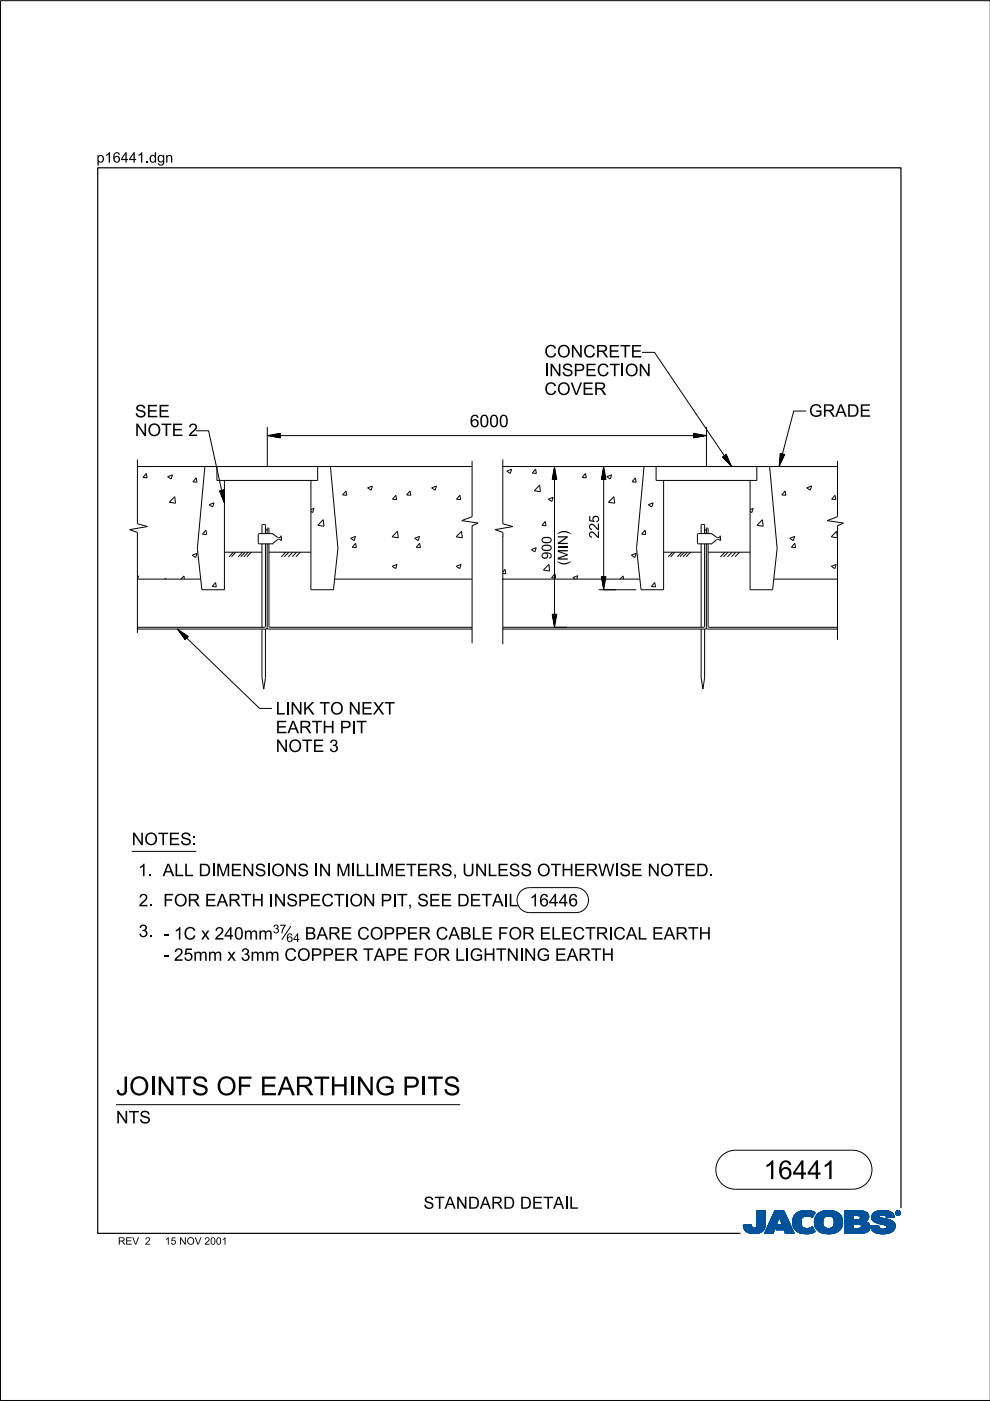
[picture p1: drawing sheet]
<svg xmlns="http://www.w3.org/2000/svg" width="210mm" height="297mm" viewBox="0 0 210 297" stroke-linecap="round" stroke-linejoin="round" font-family="sans-serif">
<defs><g id="words">
<g font-size="4">
<text x="24.6" y="232.2">JOI</text>
<text x="33.2" y="232.2">N</text>
<text x="37.2" y="232.2">TS OF EARTH</text>
<text x="73.9" y="232.2">I</text>
<text x="79.5" y="232.2">G PI</text>
<text x="90.6" y="232.2">TS</text>
<text x="161.9" y="250">16441</text>
</g>
<g font-size="2.6">
<text x="115.4" y="75.8">CON</text>
<text x="123.6" y="75.8">CRETE</text>
<text x="115.4" y="83.7">COVER</text>
<text x="115.4" y="79.8">I</text>
<text x="119.1" y="79.8">SPECTI</text>
<text x="132.5" y="79.8">ON</text>
<text x="28.6" y="88.5">SEE</text>
<text x="171.5" y="88.4">GRADE</text>
<text x="28.6" y="92.5">N</text>
<text x="31.3" y="92.5">OTE 2</text>
<text x="99.6" y="90.6">6000</text>
<text x="58.5" y="155.5">EARTH</text>
<text x="61.6" y="151.5">N</text>
<text x="64.2" y="151.5">K TO N</text>
<text x="72" y="155.5">PI</text>
<text x="75.5" y="155.5">T</text>
<text x="76.6" y="151.5">EXT</text>
<text x="58.5" y="159.4">N</text>
<text x="61.1" y="159.4">OTE 3</text>
<text x="27.9" y="179.2">N</text>
<text x="30.6" y="179.2">OTES:</text>
<text x="29.3" y="185.8">1. ALLDI</text>
<text x="45.8" y="185.8">M</text>
<text x="48.9" y="185.8">EN</text>
<text x="54" y="185.8">SI</text>
<text x="57.5" y="185.8">ON</text>
<text x="67.6" y="185.8">N</text>
<text x="71.3" y="185.8">M</text>
<text x="75.4" y="185.8">L</text>
<text x="80.5" y="185.8">M</text>
<text x="83.6" y="185.8">ETERS,UN</text>
<text x="103.4" y="185.8">LESS OTH</text>
<text x="121.7" y="185.8">ERW I</text>
<text x="131.3" y="185.8">SE N</text>
<text x="140" y="185.8">OTED.</text>
<text x="29.4" y="192.2">2. FOR EARTH</text>
<text x="57" y="192.2">I</text>
<text x="60.7" y="192.2">SPECTI</text>
<text x="74.1" y="192.2">ON</text>
<text x="80.7" y="192.2">PI</text>
<text x="84.2" y="192.2">T,SEE DETAI</text>
<text x="107.8" y="192.2">L 16446</text>
<text x="29.4" y="198.7">3. -1C x240mm</text>
<text x="34.6" y="203.7">-25mm x3mm COPPER TAPE FOR LI</text>
<text x="64.6" y="199.2">BARE COPPER CABLE FOR ELECTRI</text>
<text x="99.6" y="203.7">GH</text>
<text x="105.1" y="203.7">TN</text>
<text x="110.1" y="203.7">I</text>
<text x="113.8" y="203.7">G EARTH</text>
<text x="130" y="199.2">CALEARTH</text>
<text x="24.6" y="238.2">N</text>
<text x="27.3" y="238.2">TS</text>
<text x="89.8" y="256.3">STAN</text>
<text x="99.2" y="256.3">DARD DETAI</text>
<text x="120.6" y="256.3">L</text>
</g>
<g font-size="2.2">
<text x="20.5" y="34.5">p16441.</text>
<text x="31.6" y="34.5">dgn</text>
</g>
<g font-size="2.1">
<text x="116.9" y="118.6" transform="rotate(-90 116.9 118.6)">900</text>
<text x="120.4" y="119.9" transform="rotate(-90 120.4 119.9)">(MIN)</text>
<text x="127" y="114.2" transform="rotate(-90 127 114.2)">225</text>
</g>
<g font-size="1.9">
<text x="57.8" y="197.9">37</text>
<text x="60.7" y="199.7">64</text>
</g>
<g font-size="1.6">
<text x="25" y="263.9">REV</text>
<text x="30.7" y="263.9">2</text>
<text x="35" y="263.9">15NOV 2001</text>
</g>
</g></defs>
<g fill="none" stroke="#00539a" stroke-width=".21">
<path d="M157.6 259.8h1.7M157.6 259.9h1.7M157.6 259.9l1.7 .1M157.6 260h1.8M158.1 259.7h1.2M159.3 259.7h-1.7l.1 .7M159.3 259.7h-.9M159.3 259.7l.1 .3M159.4 260l.1 .3M160.4 260l-.2 .3h2M160.5 259.6h1.8M160.5 259.6l-.1 .4"/>
<path d="M160.5 259.7h1.8M160.5 256.7v2.9M160.5 256.9h1.8M160.5 257.5h1.8M160.5 256.7h1.8v2.7M160.5 256.8h1.8M160.5 256.8l1.8 .1M160.5 256.9l1.8 .1M160.5 257h1.8M160.5 257.1h1.8M160.5 257.2h1.8M160.5 257.2l1.8 .1"/>
<path d="M160.5 257.3h1.8M160.5 257.4h1.8M160.5 257.4l1.8 .1M160.5 257.6h1.8M160.5 257.6l1.8 .1M160.5 257.7h1.8M160.5 257.8h1.8M160.5 257.9h1.8M160.5 258h1.8M160.5 258.1h1.8M160.5 258.1l1.8 .1M160.5 258.2h1.8"/>
<path d="M160.5 258.3h1.8M160.5 258.3l1.8 .1M160.5 258.4h1.8M160.5 258.5h1.8M160.5 258.5l1.8 .1M160.5 258.6h1.8M160.5 258.6l1.8 .1M160.5 258.7h1.8M160.5 258.8h1.8M160.5 258.9h1.8M160.5 259h1.8M160.5 259.1h1.8"/>
<path d="M160.5 259.2h1.8M160.5 259.3h1.8M160.5 259.8h1.8M162.2 260h-1.8M162.2 259.9v.3M162.2 259.9h-1.8M162.2 259.8h-1.7M162.3 259.4l-.1 .5M162.3 259.4v-2.7h-1.8v2.9M162.3 259.5h-1.8M162.3 259.6h-1.8M162.3 256.7l-1.8 .1"/>
<path d="M162.3 259.4h-1.8M163.7 258.1h3.1M163.7 258h3.1M163.7 257.9h3M163.8 257.8h2.9M163.8 257.7h2.9M163.8 257.7h2.8M163.9 257.6h2.7M163.9 257.5h2.7M164 257.4h2.5M164 257.3h2.5M164.1 257.2h2.3"/>
<path d="M164.1 257.1h2.3M164.1 257h2.3M164.2 257h2.1M164.2 256.9h2.1M164.2 256.8h2.1M164.3 256.7h1.9l2.2 4.8h-1.9l-.3-.8h-1.7l.4-1h1l-.7-1.7-1.3 3.5h-1.8zM164.5 260h-1.7M164.5 259.9l-1.7 .1M164.5 259.9h-1.7M164.5 259.8l-1.7 .1M164.6 259.8h-1.7M164.6 259.7l-1.7 .1"/>
<path d="M164.6 259.7h-1.7M164.6 259.6h-1.7M164.6 259.5l-1.6 .1M164.7 259.5h-1.7M164.7 259.4l-1.7 .1M164.7 259.4h-1.7M164.7 259.3l-1.6 .1M164.7 259.3h-1.6M164.8 259.2l-1.7 .1M164.8 259.2h-1.7M164.8 259.1l-1.6 .1M164.8 260h2.9"/>
<path d="M164.8 259.1h-1.6M164.8 259.9h2.9M164.8 259l-1.6 .1M164.9 259.9h2.7M164.9 259h-1.7M164.9 259.8h2.7M164.9 258.9h-1.6M164.9 258.8h-1.6M164.9 259.7h2.7M164.9 259.7l-.4 1 3.6 .1M165 258.7h-1.6M165 258.6l-1.6 .1"/>
<path d="M165 258.6h-1.6M165 258.5l-1.6 .1M165 258.5h-1.6M165.1 258.4l-1.6 .1M165.1 258.4h-1.6M165.1 258.3l-1.6 .1M165.1 258.3h-1.6M165.1 258.2l-1.5 .1M165.1 258.2h-1.5M165.2 258.1l-1.6 .1M165.2 258.1h-1.6M165.2 258l.7 1.7h-1"/>
<path d="M165.2 258l.7 1.7M165.3 258.1h1.5M165.3 258.1l1.6 .1M165.3 258.2h1.6M165.3 258.2l1.6 .1M165.3 258.3h1.6M165.4 258.3l1.6 .1M165.4 258.4h1.6M165.4 258.4l1.6 .1M165.4 258.5h1.6M165.4 258.5l1.7 .1M165.4 258.6h1.7"/>
<path d="M165.5 258.6l1.6 .1M165.5 258.7h1.6M165.5 258.8h1.7M165.5 258.9h1.7M165.6 258.9h1.6M165.6 259h1.7M165.6 259l1.7 .1M165.6 259.1h1.7M165.6 259.1l1.7 .1M165.7 259.2h1.7M165.7 259.2l1.7 .1M165.7 259.3h1.7"/>
<path d="M165.7 259.3l1.7 .1M165.7 259.4h1.7M165.8 259.4l1.7 .1M165.8 259.5h1.7M165.8 259.5l1.7 .1M165.8 259.6h1.7M166.2 256.7l2.2 4.8M166.2 256.8l-1.9-.1-2.2 4.8h1.8l1.3-3.5M168 258.9l.4 1.5M168 258.9h1.8M168 259h1.8M168 259.1h1.8"/>
<path d="M168 259.2h1.8M168 259.2l1.8 .1M168 259.3h1.8M168 259.3l1.8 .1M168.1 259.4h1.8M168.1 259.5h1.7M168.1 259.4l1.7 .1M168.1 259.5l1.8 .1M168.1 259.6h1.8M168.1 259.7h1.8M168.1 259.7l1.8 .1M168.1 259.8h1.8"/>
<path d="M168.1 259.8l1.8 .1M168.2 260h1.8M168.2 259.9h1.8M168.3 258l-.3 .9M168.9 257.3l-.6 .7M169.1 257.1h3.6M169.2 257h3.4M169.4 256.9h3.1M169.5 256.9h2.9M169.8 256.8h2.4M169.8 259.1a1.33 1.33 0 0 0 .8 1.4 1.33 1.33 0 0 0 1.5-.3l.2-.1M169.8 259.1h-1.8"/>
<path d="M169.8 259l-1.8 .1M169.9 258.8l-1.9 .1M169.9 258.8h-1.9M169.9 258.7h-1.9M169.9 258.6h-1.8M169.9 258.6l-1.9 .1M169.9 258.5l-1.8 .1M169.9 258.5h-1.8M169.9 258.4l-1.8 .1M170 258.4h-1.9M170 258.4l-.2 .7M170 258.3l-1.8 .1"/>
<path d="M170 258.3h-1.8M170 258.2l-1.8 .1M170.1 258.2h-1.9M170.1 258.1l-.1 .3M170.1 258.1l-1.9 .1M170.2 258.1h-2M170.3 258h-2.1M170.3 256.7l-1.4 .5M170.3 256.7h1.5M170.3 256.7a4 4 0 0 1 2.5 .4M170.4 258h-2.1M170.4 257.9h-2.1"/>
<path d="M170.6 257.8l-2.3 .1M170.6 257.9l-.5 .2M170.8 257.8h-2.5M171.5 256.7l-1.7 .1M171.5 256.7l.6 .1M171.7 257.8h.7M171.8 257.9h.6M171.9 258h.4M172.1 258.1h.2M172.2 258.1h.1M172.3 258h-.3M172.4 257.8h-.8"/>
<path d="M172.4 257.7l-4 .1M172.5 257.7h-4.1M172.5 257.6l-4 .1M172.5 257.6h-4M172.6 257h-3.3M172.6 257.5l-4.1 .1M172.6 257.5h-4M172.6 257.4l-4 .1M172.7 257.4h-4M172.7 259h1.8M172.7 259.2h1.8M172.7 259.3h1.8"/>
<path d="M172.7 259.3l1.8 .1M172.7 259.4h1.8M172.7 257.3l-3.9 .1M172.7 259.5h1.8M172.7 259.5l1.8 .1M172.7 259.6h1.8M172.7 259.7h1.8M172.7 258.6h1.8M172.7 257.3h-3.9M172.8 259.8h1.8M172.8 257.2l-3.9 .1M172.8 259.9h1.8"/>
<path d="M172.8 259.9l.3 .6M172.8 259.8l1.8 .1M172.8 259.9l1.8 .1M172.8 257.2h-3.9M172.8 260h1.8M172.8 257.1l-.6 1.1a1.75 1.75 0 0 0-1.6-.3M172.9 257.1l-3.9 .1M173 257.8l-.3 1.3h1.8M173 257.8h5.3M173.1 257.7h5.2M173.1 257.7h5.1M173.1 257.6h5.1"/>
<path d="M173.2 257.6h4.9M173.2 257.5h4.8M173.4 257.4h4.6M173.4 257.4h4.5M173.5 257.3h4.4M173.6 257.2l4.2 .1M173.6 257.2h4.1M173.7 257.1l4 .1M173.8 257.1h3.8M173.9 257h3.5M174 257h3.3M174.1 256.9h3.2"/>
<path d="M174.2 256.9h2.8M174.4 256.8h2.6M174.5 259h-1.8M174.5 259.2a1.15 1.15 0 0 0 1.3 1.3M174.5 259.2l-1.8-.1 .1 .8M174.5 258.9l-1.8 .1M174.5 258.9h-1.8M174.5 258.8l-1.8 .1M174.5 258.7l-1.8 .1M174.5 258.7h-1.8M174.5 258.6l-1.8 .1M174.5 258.5l-1.8 .1"/>
<path d="M174.6 258.5h-1.9M174.6 256.8h1.9M174.6 258.4l-.1 .8M174.6 258.4h-1.8M174.6 258.4l-1.9 .1M174.6 258.3l-1.8 .1M174.6 258.3h-1.8M174.7 258.2h-1.9M174.7 258.1l-.1 .3M174.8 258.1l-2 .1M174.8 258.1h-1.9M174.9 256.7a3.2 3.2 0 0 1 3.6 1.4l.1 .8-.1 1.1"/>
<path d="M174.9 258l-1.9 .1M175 258h-2M175.1 257.9l-.4 .2M175.1 257.9h-2.1M175.2 257.9h-2.2M175.5 256.7h.7M175.7 257.8l-.6 .1M175.7 257.8l.6 .1M175.7 257.8h-2.7M176 257.8h2.4M176.2 257.9h2.2M176.3 257.9l.5 .5"/>
<path d="M176.4 258h2M176.4 256.7h-1.5a2.68 2.68 0 0 0-1.9 1.1M176.5 258l2 .1M176.5 258.1h2M176.6 258.1h1.9M176.6 258.2h1.9M176.7 258.2l1.8 .1M176.7 258.3h1.8M176.7 258.3l1.9 .1M176.7 259.9h1.8M176.7 258.4h1.9M176.8 258.4l.1 .5"/>
<path d="M176.8 258.4l1.8 .1M176.8 258.5h1.8M176.8 258.6h1.8M176.9 258.8h1.7M176.9 258.8l1.8 .1M176.9 258.7h1.7M176.9 259.4h1.8M176.9 259.2l1.8 .1M176.9 259.1h1.8M176.9 259.2h1.8M176.9 258.9v.3M176.9 259.2a1.11 1.11 0 0 1-1.1 1.3"/>
<path d="M176.9 259h1.8M176.9 258.9h1.8M176.9 259.3h1.8M176.9 259.3l1.8 .1M178 257.4l-4.7 .1M178.4 257.9h-2.1l.5 .5M178.5 259.7l-1.7 .1M178.5 259.8l-1.8 .1M178.5 259.8h-1.7M178.5 260l-.2 .5M178.5 259.9l-1.8 .1M178.5 260h-1.8"/>
<path d="M178.6 259.7h-1.8M178.6 258.5l-1.8 .1M178.6 259.6h-1.8M178.6 259.5l-1.8 .1M178.6 259.5h-1.8M178.7 259.4h-1.8M179.1 259.7h1.8M179.1 259.5h5.2M179.1 256.9h4.4M179.1 257.5h5M179.1 256.8h4M179.1 256.8h3.4"/>
<path d="M179.1 257h4.5M179.1 257.1h4.7M179.1 257.1l4.7 .1M179.1 257.2h4.8M179.1 257.2l4.8 .1M179.1 257.3h4.8M179.1 257.3l4.9 .1M179.1 257.4h4.9M179.1 257.4l5 .1M179.1 257.6h5M179.1 257.6l5 .1M179.1 257.7h5"/>
<path d="M179.1 257.7l1.8 .1M179.1 257.8h1.8M179.1 257.9h1.8M179.1 258h1.8M179.1 258.1h1.8M179.1 258.2h1.8M179.1 258.3h1.8M179.1 258.4h1.8M179.1 258.5h1.8M179.1 258.5l1.8 .1M179.1 258.6h4.8M179.1 258.7h4.7"/>
<path d="M179.1 258.7h4.6M179.1 258.8h4.5M179.1 258.9h4.5M179.1 258.9h4.3M179.1 259h4.4M179.1 259l4.5 .1M179.1 259.1h4.6M179.1 259.1l4.7 .1M179.1 259.2h4.8M179.1 259.2l4.9 .1M179.1 259.3h5M179.1 259.3l5.1 .1"/>
<path d="M179.1 259.4h5.1M179.1 259.4l5.1 .1M179.1 259.5l1.8 .1M179.1 259.6h1.8M179.1 259.8h1.8M179.1 259.9h1.8M179.1 260h1.8M180.9 257.7v.9M181.8 259.5h-.9v1v-1M181.8 259.5h.2M181.8 259.5l.8 .3M182.1 257.7l2.1 .1"/>
<path d="M182.2 257.8h2M182.2 259.5l2.1 .1M182.3 258.5h1.7M182.3 258.5l-1.4 .1M182.3 257.9h1.9M182.4 257.9h1.8M182.4 257.9v.1M182.4 257.9l-.4-.2h-1.1v.9M182.4 258h1.8M182.4 258v.3M182.4 258.3l-.1 .2M182.4 259.6h1.9"/>
<path d="M182.4 258.1h1.8M182.4 258.1l1.8 .1M182.4 258.2h1.8M182.5 259.7h1.9M182.5 256.9l1.1 .1M182.5 259.7l1.9 .1M182.6 259.8h1.8M182.6 259.8v.4l-.2 .2M182.7 259.9h1.7M182.9 256.8h-3.8v4.7M183.3 256.9l-4.2-.1v4.7M183.6 257l.4 .4"/>
<path d="M183.9 259.2l.2 .2M184 258.5l-2.1 .1M184 258.5h-1.8M184 257.4l.1 .2M184.1 258.4l-.8 .6 .6 .2M184.1 258.4h-1.8M184.1 258.3l-1.7 .1M184.1 258.3h-1.7M184.1 257.6l.1 .6M184.1 258.2l-1.7 .1M184.1 259.4l.3 .5v.6M184.2 258.2l-.1 .2"/>
<path d="M184.2 258h-1.8M184.4 259.9h-1.7M184.5 260h-1.8M184.6 259.9v.2M184.6 259.9h1.7M184.6 260h1.7M184.8 258.1h1.7M184.8 258l.2 .7M184.8 258h1.7M184.8 258.3h2.5M184.8 258.3l2.8 .1M184.8 258.1l1.8 .1"/>
<path d="M184.8 258.2h2M184.8 258.4h3M184.8 258.4l3.2 .1M184.9 258.2l2.1 .1M184.9 257.6h4.6M184.9 258.5h3.4M184.9 258.5l3.6 .1M184.9 258.6h3.7M184.9 257.5h4.5M185 257.5h4.4M185 258.6l3.7 .1M185 258.7h3.9"/>
<path d="M185 258.7l.6 .4M185 257.4h4.3M185 257.4h4.4M185.1 258.7l3.9 .1M185.1 258.8h.7M185.1 257.3h4.1M185.2 258.9h.6M185.2 258.9l4.1 .1M185.3 257.2h3.9M185.3 259h4M185.3 257.1l3.8 .1M185.4 257.1h3.7"/>
<path d="M185.4 259l4 .1M185.5 257h3.5M185.5 259.1h4M185.6 259.1l3.9 .1M185.6 259.1l.5 .2M185.7 259.2h3.9M185.7 256.9h3M185.8 259.2l3.8 .1M185.8 258.9h3.4M185.9 258.8h3.2M185.9 256.8h2.7M185.9 256.8l-.8 .5-.3 .7"/>
<path d="M185.9 256.8l.7-.1a3.3 3.3 0 0 1 2.7 .6h-4.2M186 259.3h3.6M186.1 256.8h2.3M186.1 259.4h3.6M186.1 259.3l1.5 .4 .4 .2M186.3 259.8l-.5 .1M186.3 259.8l-1.7 .1M186.3 259.8v.3M186.3 259.4h3.4M186.4 257.9h-1.6M186.4 257.9l.1 .1M186.5 257.9h-1.7"/>
<path d="M186.5 257.8h-1.7M186.5 258v.1M186.5 257.8l-.1 .1M186.5 257.7h-1.6M186.5 259.4l3.2 .1M186.5 258.1l.1 .1M186.6 257.6l-1.7 .1M186.6 258.2l.4 .1M186.7 256.7h.8M186.7 259.5h3M186.8 257.6h-1.9M186.9 259.5l2.9 .1"/>
<path d="M187 258.3l1.7 .4 .9 .6M187.2 259.6h2.6M187.3 257.6h2.2M187.4 259.7h2.4M187.6 257.6l1.9 .1M187.6 259.7h2.2M187.6 257.7h2M187.7 257.7a1.07 1.07 0 0 0-1.2 .1M187.7 257.7l.1 .1M187.7 257.8h1.9M187.8 257.8h1.7M187.8 256.7h-1.3"/>
<path d="M187.8 257.8l.1 .4M187.8 257.9h1.7M187.8 257.9h1.8M187.9 258h1.7M187.9 258l1.7 .1M187.9 258.1h1.1M187.9 258.1h1.7M187.9 259.9h1.9M188 259.9l.1 .2M188 260h1.8M188.1 257h-2.6M188.2 257h.6"/>
<path d="M188.7 256.9h-2.9M189.3 257.3l.3 .8-1.7 .1M189.6 259.3l.2 .4v.6M189.8 259.9l-1.8 .1M189.8 259.8h-2.1M189.8 259.8h-1.9M189.9 257.2v.1M189.9 257.1h.1M189.9 257.2h.1M189.9 257.3h.1M189.9 257.3l.2 .3M190 257.4h.1"/>
<path d="M190 257.4l.1 .1M190 257.5h.2M190 257.2v.1M190 257.2l.2 .3M190 257.3l.2 .2M190 257.1h-.1M190 257h-.1M190.1 257h-.2M190.1 257.5l.2 .1M190.1 256.9h-.1M190.1 257.6h.6M190.2 256.8l-.1 .1"/>
<path d="M190.2 257.5l.2 .1M190.2 257.5l-.1 .1M190.2 257.6h.4M190.2 256.9h.4M190.2 256.9h.4l-.1 .3 .2 .3-.3-.3-.2 .3zM190.2 256.9v.6l.1-.3 .3 .3M190.2 257h.4M190.2 257.1h.1M190.2 257.1h.5M190.2 257.2h.5M190.2 257.2l.3 .1M190.2 257.3h.1"/>
<path d="M190.2 257.4h.1M190.2 257.4l.1 .1M190.2 256.8h-.1M190.3 257h.2v.1l-.2 .1zM190.3 257v.2M190.3 257h-.1M190.4 257.2l.2 .3M190.4 257.6h.1M190.4 256.8h-.2l-.2 .4M190.4 256.7a.5 .5 0 0 1 .5 .5 .5 .5 0 0 1-.5 .5M190.4 256.8l.4 .2v.2M190.4 256.7a.5 .5 0 0 0-.5 .5 .5 .5 0 0 0 .5 .5l-.3-.1"/>
<path d="M190.4 256.8l.3 .1 .1 .3M190.4 256.7l-.4 .2-.1 .3M190.4 256.7v.1M190.4 257.6v.1M190.4 256.7l.3 .1 .2 .4M190.4 257h-.1l.1 .2M190.4 257l.2 .1-.2 .1M190.4 257h.1M190.5 257.3h.1M190.5 257.3l.1 .1M190.5 257.2l.2 .3M190.5 257.4h.1"/>
<path d="M190.5 257.1h.2M190.5 257.4l.2 .1M190.5 257l-.1 .2M190.5 256.7h-.3M190.6 257.5h.2M190.6 256.8h.1M190.6 257.1l-.1 .1M190.7 257.1h-.1M190.7 257.1l-.2 .1M190.7 257.1l-.5-.2v.6l.1-.3M190.7 257h-.1M190.7 256.8l.1 .1"/>
<path d="M190.7 256.8h-.6M190.7 256.9h.2M190.8 257h.1M190.8 257.6h-.2M190.8 257.2v.2l-.4 .2M190.8 257.2l-.1 .3-.3 .1M190.8 257.1h.1M190.8 257.2h.1M190.9 257.4l-.2 .1M190.9 257.4h-.1M190.9 257.3l-.1 .1M190.9 257.3h-.1"/>
<path d="M190.9 257.2h.1M190.9 257.2l-.1 .3-.4 .2M190.9 257.1h-.1M157.7 260.1h1.7M157.7 260l1.7 .1M157.7 260.2h1.8M157.7 260.2l1.8 .1M157.7 260.3h1.8M157.7 260.3l1.9 .1M157.7 260.4h4.4M157.7 260.4l.4 .5M157.7 260.4l4.4 .1"/>
<path d="M157.8 260.5h4.3M157.8 260.6h4.3M157.8 260.7h4.2M157.9 260.7h4.1M157.9 260.8h4M158 260.8h3.9M158 260.9h3.9M158.1 260.9h3.3M158.1 261h3.6M158.2 261h3.5M158.3 261.1h3.2M158.4 261.2h3.1"/>
<path d="M158.5 261.2h2.9M158.6 261.3h2.7M158.7 261.4h2.4M158.8 261.4h2.1M159.1 261.5h1.6M159.5 260.3l.3 .1 .4-.1M159.7 261.5h.7M160.9 261.4h.1M161.5 260.9h.2M161.6 261.1h-3.3M162.1 260.3l-2 .1M162.2 260.2l-1.9 .1"/>
<path d="M162.2 260.2a2.25 2.25 0 0 1-2.8 1.3l-.9-.2-.4-.4M162.2 260.2h-1.9M162.2 260.1l-1.8 .1M162.2 260.1h-1.8M162.2 260l-1.8 .1M164 261.4h-1.9M164 261.3l-1.9 .1M164 261.3h-1.8M164 261.2l-1.8 .1M164 261.2h-1.8M164.1 261.1l-1.9 .1M164.1 261.1h-1.8"/>
<path d="M164.1 261l-1.8 .1M164.1 261h-1.8M164.1 260.9l-1.8 .1M164.2 260.9h-1.8M164.2 260.8l-1.8 .1M164.2 260.8h-1.8M164.2 260.7l-1.8 .1M164.2 260.7h-1.7M164.2 260.6l-1.7 .1M164.3 260.6h-1.8M164.3 260.5h-1.8M164.3 260.4l-1.7 .1"/>
<path d="M164.3 260.4h-1.7M164.3 260.3l-1.7 .1M164.4 260.3h-1.8M164.4 260.2l-1.7 .1M164.4 260.2h-1.7M164.4 260.1l-1.7 .1M164.4 260.1h-1.7M164.5 260l-1.8 .1M164.5 260.7h3.5M164.6 260.7h3.4M164.6 260.6h3.4M164.6 260.5h3.4"/>
<path d="M164.6 260.5h3.3M164.6 260.4h3.3M164.7 260.4h3.2M164.7 260.3h3.2M164.7 260.3h3.1M164.7 260.2h3.1M164.8 260.1h3M164.8 260.1h2.9M166.3 260.8h1.8M166.3 260.8l1.8 .1M166.3 260.9h1.8M166.3 260.9l1.8 .1"/>
<path d="M166.3 261h1.9M166.3 261l1.9 .1M166.4 261.1h1.8M166.4 261.1l1.8 .1M166.4 261.2h1.9M166.4 261.2l1.9 .1M166.4 261.3h1.9M166.5 261.3l1.8 .1M166.5 261.4h1.9M166.5 261.5h1.9M166.5 261.5l-.3-.8 .3 .8h1.9M168.2 260l1.9 .1"/>
<path d="M168.2 260.1h1.9M168.2 260.1l1.9 .1M168.2 260.2h2M168.3 260.2l2 .1M168.3 260.3h2.1M168.3 260.3l2.2 .1M168.3 260.4h2.5M168.4 260.4l.6 .7M168.4 260.4l4.1 .1M168.5 260.5h4M168.5 260.6h4M168.6 260.7h4"/>
<path d="M168.6 260.7l4 .1M168.7 260.8h3.9M168.7 260.8l4 .1M168.8 260.9h3.9M168.9 260.9l3.8 .1M168.9 261h3.9M169 261l3.8 .1M169 261.1h3.9M169 261.1a4.2 4.2 0 0 0 3.8 0M169.1 261.1h3.8M169.2 261.2h3.5M169.3 261.3h3.2"/>
<path d="M169.5 261.4h2.8M169.6 261.4h2.6M170 261.5h2M170.6 261.6h.4M171.5 260.4h.9M171.6 260.4h.8M171.8 261.5h-1.5M171.8 260.3h.6M172 260.3h.3M172 260.2h.3M172.1 260.2h.2M172.2 260.1h.1"/>
<path d="M172.3 260.1l.6 1M172.6 261.2l-3.3 .1M172.8 260.1h1.9M172.9 260.1l1.9 .1M172.9 260.2h1.9M172.9 260.2l2 .1M172.9 260.3h2.2M173 260.3l2.1 .1M173 260.4h2.4M173 260.4h5.3M173.1 260.5h5.2M173.1 260.5l.7 .6 .8 .4"/>
<path d="M173.1 260.6h5.2M173.2 260.6h5M173.3 260.7h4.9M173.3 260.7h4.8M173.3 260.8h4.7M173.4 260.9h4.5M173.5 260.9h4.4M173.5 261h4.3M173.6 261h4.2M173.7 261.1h4M173.8 261.1h3.8M173.8 261.2h3.7"/>
<path d="M174 261.2h3.4M174.2 261.4h2.9M174.3 261.4h2.7M175.1 261.5h1.4M175.3 261.6h.4M176.6 260.2h1.9M177 261.4l-1 .2-1.4-.1h2.2M177.3 261.3h-3.3M178.1 260.8h-4.8M178.3 260.5l-.6 .6-.7 .3M178.3 260.4h-2.2M178.4 260.3l-2.2 .1"/>
<path d="M178.4 260.3h-2l-.6 .2M178.5 260.2l-2.1 .1M178.5 260.2h-2M178.5 260.1h-1.9M178.5 260l-1.9 .1M179.1 261.5h3.4M179.1 260.1h1.8M179.1 260.1l1.8 .1M179.1 260.2h1.8M179.1 260.2l1.8 .1M179.1 260.3h1.8M179.1 260.4h1.8"/>
<path d="M182.3 260.4h2.1M182.4 260.4h2M182.4 260.4l-.6 .1M183.1 261.4l-4 .1M183.4 261.3l-4.3 .1M183.5 261.3h-4.4M183.7 261.3h-.1M183.7 261.2l-4.6 .1M183.8 261.2h-4.7M183.9 261.1l-4.8 .1M184 261.1h-4.9M184 261l-4.9 .1"/>
<path d="M184.1 261l-.8 .4-1.1 .1M184.1 261h-5M184.1 260.9l-5 .1M184.2 260.9h-5.1M184.2 260.8l-5.1 .1M184.3 260.8h-5.2M184.3 260.7l-5.2 .1M184.3 260.7h-5.2M184.4 260.6l-5.3 .1M184.4 260.6h-5.3M184.4 260.5h-5.3M184.4 260.5l-.3 .5"/>
<path d="M184.4 260.4l-5.3 .1M184.5 260l-1.8 .1M184.5 260.2l-2 .1M184.5 260.3h-2M184.5 260.1h-1.9M184.5 260.2h-1.9M184.6 260.1l.1 .3M184.6 260.1h1.7M184.6 260.1h1.8M184.6 260.1l1.8 .1M184.6 260.2h1.8M184.6 260.2l1.8 .1"/>
<path d="M184.7 260.3h1.8M184.7 260.3l1.8 .1M184.7 260.4a2.52 2.52 0 0 0 2.7 1.2M184.7 260.4h1.9M184.7 260.5h2M184.7 260.5h2.1M184.8 260.6h2.1M184.8 260.6h4.8M184.8 260.7h4.7M184.9 260.8h4.6M184.9 260.8h4.5M185 260.9h4.4"/>
<path d="M185.1 260.9h4.3M185.1 261h4.3M185.2 261.1h4M185.2 261.1h3.9M185.3 261.2h3.7M185.4 261.2h3.5M185.5 261.3h3.4M185.7 261.3h3.1M185.8 261.4h2.7M185.9 261.5h2.4M186.3 260.1a1.08 1.08 0 0 0 1.4 .5M186.4 261.5h1.6"/>
<path d="M186.6 261.6h.9M188 260.4h1.8M188 260.4l-.3 .2M188.1 260.3h1.7M188.1 260.1l-.1 .3M188.1 260.2h1.7M188.3 261.5l-.9 .1M188.9 261.3l-.6 .2M189.3 261.1h-4.1M189.4 260.9l-.5 .4M189.6 260.7h-4.8M189.7 260.6h-2"/>
<path d="M189.7 260.5h-1.9M189.7 260.5h-1.8M189.7 260.4h-1.7M189.7 260.3h-1.6M189.8 260.2h-1.7M189.8 260.3l-.4 .6M189.8 260.1h-1.7M189.8 260h-1.7"/>
<circle cx="190.4" cy="257.2" r=".51"/>
<circle cx="190.4" cy="257.2" r=".42"/>
</g>
<g fill="none" stroke="#000" stroke-width=".21">
<path d="M210 .1h-209.9v296.8h209.9M136.1 74.7h2.7l15.2 22.5-.2-.2 .1-.2 .3 .8-.6-.7 .3-.2 .6 1.3-1-1.1 .5-.4 .8 1.9-1.5-1.5 .7-.5 1.1 2.5-1.9-2 .8-.5M29.1 98.9h71M29.1 97.4v13.6l2.2 .6-3.8 .7 1.6 .6v21.3M41.6 91.3h2.6l2.9 13.4-.1-.3 .2-.1v.8l-.3-.8 .4-.1 .1 1.4-.6-1.4 .6-.2 .1 2.1-.8-2 .8-.2 .1 2.8-1.1-2.6 1-.2M43.4 98.9l-1.6 17.4 1 8.7h4.8v-23.1M46 98.9v3h21.4v-3M56.7 90.5v8.4M70.1 98.9l1.6 17.4-1 8.7h-4.8v-23.1M100.1 97.7v11.9l-2.2 .8 3.5 .5-1.3 .6v24.9M106.4 98.9h71.2M106.6 97.4v13.6l2.1 .6-3.7 .7 1.6 .6v.8"/>
<path d="M107.4 99.9l1.1-.4-.3 .9zM113.6 99.5l.1 .9-.9-.1zM136.6 98.9l-1.6 17.4 .9 8.7h4.8v-23.1M139.1 98.9v3h21.4v-3M147 92.4h.7l-.3-.1v.2l.8-.1-.9-.2v.4l1.4-.2-1.5-.3-.1 .7 2.1-.4-2.1-.4-.1 .8 2.8-.4-2.8-.5v.9M149.8 92.4h-91.1l.3-.1 .1 .2-.8-.1 .8-.2 .1 .4-1.4-.2 1.4-.3 .1 .7-2-.4 2-.4 .1 .8-2.7-.4 2.7-.5v.9M149.8 90.5v8.4M163.2 98.9l1.6 17.4-1 8.7h-4.8v-23.1M170.9 87.2h-2.6l-2.6 9.7v-.3h.2l-.3 .8 .1-.9 .4 .1-.6 1.2 .1-1.4h.7l-.9 1.9 .1-2.1 .9 .2-1.2 2.5 .2-2.8 1 .3M177.6 97.7v11.9l-2.2 .8 3.4 .5-1.2 .6v24.1M31 100.4l.2 .9-.9-.1zM35.5 101.1l1.1-.4-.3 .9z"/>
<path d="M37 105.3l.2 1.4-1.3-.2zM40.8 117.7l1-.4-.3 .9zM41.6 101.3l.2 .9h-.9zM43.7 112.4l.1 .9h-.9zM44.3 107l1.1-.4-.3 .9zM47.6 117.1h7.9M49.5 117.1l-.9 1M50 117.1l-.9 1M51.4 117.1l-.9 1M52 117.1l-.9 1M52.6 117.1l-.9 1M53.3 117.1l-.9 1"/>
<path d="M55.5 113.1v-1.8l.2-.1h.4l.2 .1v1.8M55.5 115.3v17.7M56.3 115.3l-.1 17.6-27.1 .1M56.3 112.5l.1-.2 .2 .2M56.6 113.1v-1l.2-.1 .2 .1v1M56.6 115.3v17.8M57 115.3v17.5l.2 .2h42.9M57 117.1h8.9M57.8 101.9h-.1M57.8 101.9h.1M59.5 114.4v.2h.1v-.9h-.1l-.1 .3-.5-.1-1.1-.8h-2.8l-.2 .3v1.7l.2 .2h2.8l1.1-.9h.6M60.6 117.1l-.9 1"/>
<path d="M61.2 117.1l-.9 1M62.1 117.1l-1 1M62.9 117.1l-.9 1M63.7 117.1l-1 1M65.9 108l.7-.2-.3 .9-.4-.3M68.5 110.2l.2 1.4-1.3-.2zM73.3 104.1l.2 .9-.9-.1zM74.3 114.1l1.1-.4-.3 .9zM75.4 115.2l.2 .9-.9-.1zM77.9 103.4l1.1-.4-.3 .9zM83.9 105l.2 .9h-.9zM84.3 112.6l.1 1.4-1.3-.2z"/>
<path d="M86.9 104.1l.2 .9-.9-.1zM87.9 114.1l1.1-.4-.3 .9zM89 115.2l.1 .9-.8-.1zM91.5 103.4l1.1-.4-.3 .9zM97.5 105l.2 .9h-.9zM97.9 112.6l.1 1.4-1.3-.2zM106.6 113.6v23M112.7 116.5l1-.4-.3 .9zM114.4 102.9l.2 1.4-1.3-.2zM115.6 110.6l.2 .9-.9-.1zM116.3 105.8l1-.4-.3 .9zM117.1 101.7h1l-.5-2.8-.5 2.8 .8-.1-.4-2.1-.3 2.1 .6-.1-.3-1.5-.2 1.4h.4l-.1-.9-.2 .8h.2v-.3v32h2.6"/>
<path d="M124.1 100.4l.2 .9-.9-.1zM127.5 101.7h1l-.5-2.8-.5 2.8 .8-.1-.3-2.1-.4 2.1 .6-.1-.2-1.5-.3 1.4h.4l-.1-.9-.1 .8h.2l-.1-.3v24h2.6M128.7 101.1l1-.4-.3 .9zM130.2 105.3l.1 1.4-1.3-.2zM133.9 117.7l1-.4-.3 .9zM134.7 101.3l.2 .9h-.9zM136.8 112.4l.1 .9h-.8zM137.5 107l1-.4-.3 .9zM140.7 117.1h8M142.6 117.1l-.9 1M143.1 117.1l-.9 1M144.5 117.1l-.9 1"/>
<path d="M145.1 117.1l-.9 1M145.7 117.1l-.9 1M146.4 117.1l-.9 1M148.7 115.3v17.7M149.4 112.5l.1-.2 .3 .2M149.4 115.3v17.5l-.2 .2h-42.6M149.4 111.3v1.8M149.4 111.3l-.2-.1h-.5v1.9M149.8 113.1v-1l.1-.1 .2 .1v1M149.8 115.3v17.8M150.1 115.3v17.5l.3 .2M150.1 117.1h8.9"/>
<path d="M150.9 101.9h.1M152.6 113.9h-.6l-1.2-.8h-2.7l-.2 .3v1.7l.2 .2h2.7l1.2-.9h.6M152.6 113.9v-.2h.2v.9h-.2v-.2M153.7 117.1l-.9 1M154.3 117.1l-.9 1M155.2 117.1l-1 1M156 117.1l-.9 1M156.8 117.1l-.9 1M159 108l.7-.2-.3 .9-.4-.3M161.6 110.2l.2 1.4-1.3-.2zM166.5 104.1l.1 .9-.8-.1zM167.5 114.1l1-.4-.3 .9z"/>
<path d="M168.5 115.2l.2 .9-.9-.1zM171.1 103.4l1-.4-.3 .9zM177 105l.2 .9h-.9zM177.4 112.6l.2 1.4-1.4-.2zM29.4 122.1l-.3 .7h13.5M34.9 122.8l.2-.2 .1 .2M38.4 122.8l.6-.7 .1 .7M39.3 135.6l.6-.7-2.3-1.5 1.7 2.2 .5-.6-1.8-1.2 1.3 1.7 .3-.5-1.2-.8 .8 1.1 .3-.3-.7-.5 .5 .6v-.2l-.2-.1 15.9 15.4h2.7M45.7 123.5l.2 .9-.9-.1zM55.5 133.4v10.3l.4 2.4 .4-2.4v-10.3M56.6 133.2l-.2 .2h-27.3M56.6 133.1l.3 .3h43.2"/>
<path d="M70.9 122.8h29.2M83.2 120.1l1-.4-.3 .9zM96.7 120.1l1.1-.4-.3 .9zM106.4 122.8h29.3M106.6 121.3l.5-.6 .1 .9h-.6M116.5 121.1l-.1-1.4-1.2 1.2 1.3 .2M117.1 130.2h1l-.5 2.8-.5-2.8 .8 .1-.4 2.1-.3-2.1 .6 .2-.3 1.4-.2-1.4h.4l-.1 .9-.2-.8 .2 .1v.2v-.7M117.8 122.6l-.9-.1 .7-.9 .2 1M122.3 122.8l.2-.7-1 .4 .4 .3M127 125h7.9M127.5 122.3h1l-.5 2.7-.5-2.7 .8 .1-.3 2-.4-2 .6 .1-.2 1.4-.3-1.4 .4 .1-.1 .8-.1-.8 .2 .1-.1 .3v-.7M128.1 122.8l.1-.2 .1 .2"/>
<path d="M131.5 122.8l.6-.7 .1 .7M138.8 123.5l.2 .9-.9-.1zM148.7 133.4v10.3l.3 2.4 .4-2.4v-10.3M149.8 133.2l-.3 .2h-42.9M149.8 133.1l.2 .3h27.6M150.4 133h27.2M164.1 122.8h13.5M176.3 120.1l1-.4-.3 .9zM27.9 180.5h13.7M61.6 196.4l-1.8 2.8M110.4 189l.7-.5 1.2-.3h9.8a2.65 2.65 0 0 1 2.7 2.6 2.65 2.65 0 0 1-2.7 2.7h-9.8a2.65 2.65 0 0 1-2.5-1.6 2.65 2.65 0 0 1 .6-2.9zM24.6 234.2h73"/>
<path d="M153 245.1l1.3-.9 1.6-.3h24.8a4.1 4.1 0 0 1 4.2 4.1 4.1 4.1 0 0 1-4.2 4.1h-24.8a4.1 4.1 0 0 1-3.8-2.5 4.1 4.1 0 0 1 .9-4.5z"/>
</g>
<path d="M191 256.1v-220.5h-170.3v225.9h136.3" fill="none" stroke="#000" stroke-width=".25"/>
<g fill="#000">
<path d="M58.7 148.9h.4v2.3h1.3v.3h-1.7z" fill-rule="evenodd"/>
<path d="M63.6 183.3a1.02 1.02 0 0 1 1.7 .6h-.4a.63 .63 0 0 0-.6-.5 .63 .63 0 0 0-.6 .5l.2 .2a1.54 1.54 0 0 1 1.4 .9 1.08 1.08 0 0 1-1.1 .8 1.08 1.08 0 0 1-1-.9h.4a.73 .73 0 0 0 .7 .6 .73 .73 0 0 0 .7-.6l-.4-.3a.98 .98 0 0 1-1.2-1.2z" fill-rule="evenodd"/>
<path d="M77.7 183.1h.4v2.4h1.3v.3h-1.7z" fill-rule="evenodd"/>
</g>
<use href="#words"/>
</svg>
